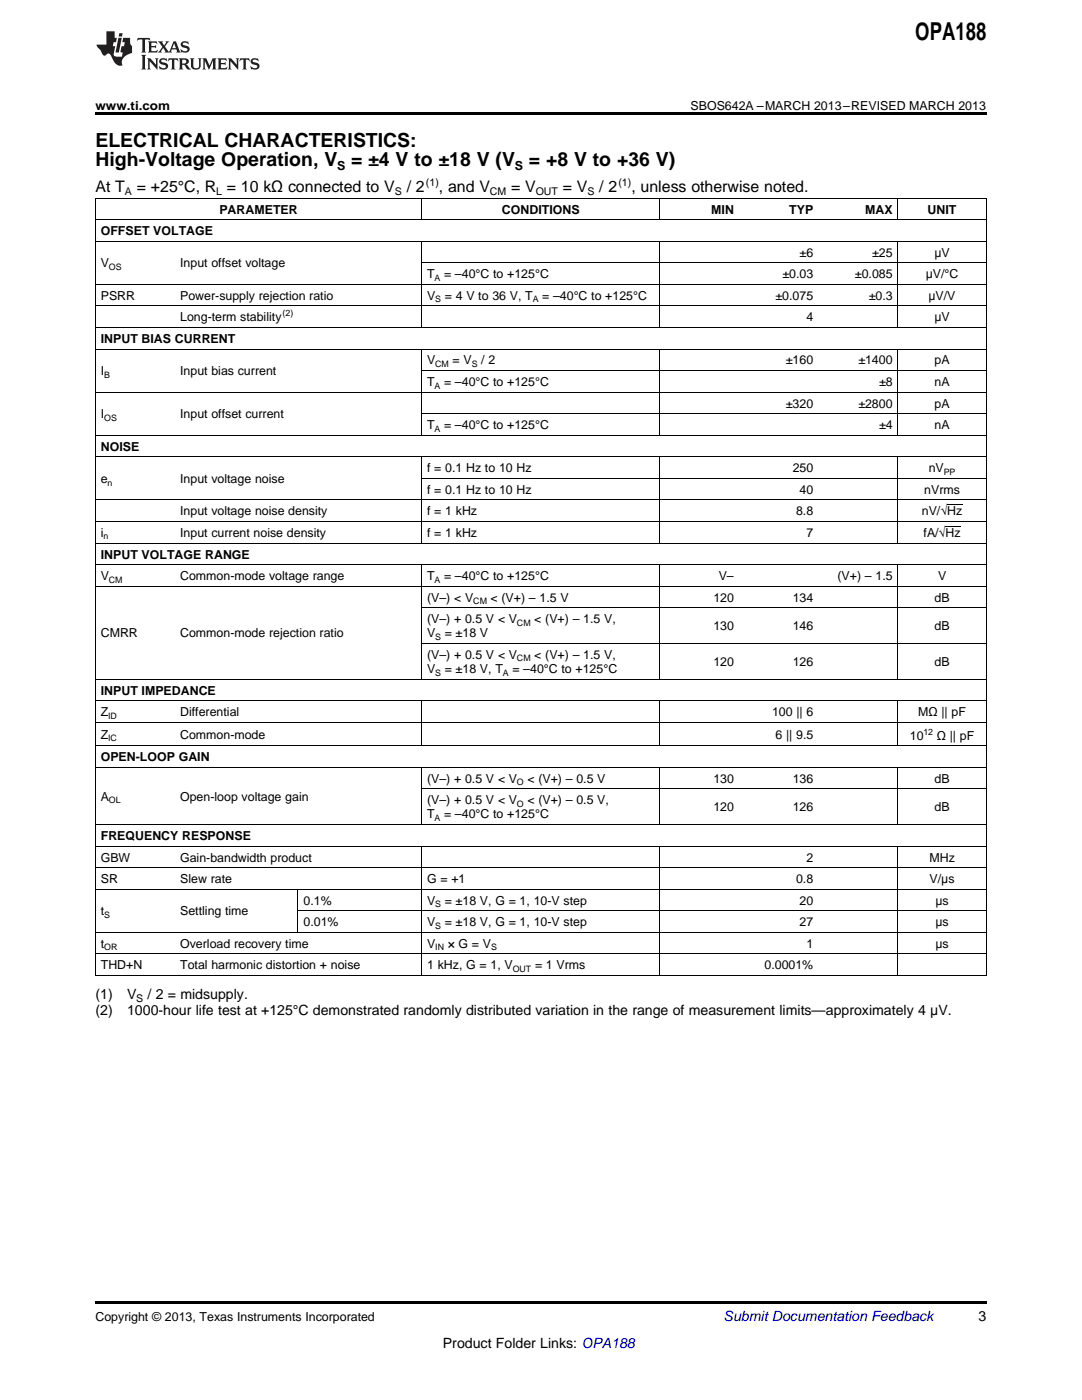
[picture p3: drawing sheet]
<svg xmlns="http://www.w3.org/2000/svg" width="216mm" height="279mm" viewBox="0 0 216 279" stroke-linecap="round" stroke-linejoin="round" font-family="sans-serif">
<defs><g id="words">
<text font-size="4.9" x="182.6" y="7.9">OPA188</text>
<g font-size="3.9">
<text x="19" y="29.3">ELECTRICAL CHARACTERISTICS:</text>
<text x="19" y="33.2">High-Voltage Operation, V</text>
<text x="70.1" y="33.2">= ±4 V to ±18 V (V</text>
<text x="105.5" y="33.2">= +8 V to +36 V)</text>
</g>
<g font-size="3.2">
<text x="19" y="38.3">At T</text>
<text x="27.3" y="38.3">= +25°C, R = 10 kΩ connected to V</text>
<text x="81.1" y="38.3">/ 2</text>
<text x="87.6" y="38.3">, and V</text>
<text x="102" y="38.3">= V</text>
<text x="112.3" y="38.3">= V</text>
<text x="119.6" y="38.3">/ 2</text>
<text x="126" y="38.3">, unless otherwise noted.</text>
</g>
<g font-size="2.8">
<text x="19" y="199.3">(1)</text>
<text x="19" y="202.5">(2)</text>
<text x="25.4" y="199.3">V</text>
<text x="25.4" y="202.5">1000-hour life test at +125°C demonstrated randomly distributed variation in the range of measurement limits—approximately 4 μV.</text>
<text x="29.5" y="199.3">/ 2 = midsupply.</text>
<text x="195.3" y="263.6">3</text>
<text x="88.4" y="269">Product Folder Links: OPA188</text>
</g>
<text font-size="2.8" fill="#0000c8" x="144.4" y="263.6">Submit Documentation Feedback</text>
<g font-size="2.5">
<text x="19" y="21.9">www.ti.com</text>
<text x="137.8" y="21.9">SBOS642A –MARCH 2013–REVISED MARCH 2013</text>
<text x="67.3" y="33.9">S</text>
<text x="102.7" y="33.9">S</text>
<text x="20.1" y="46.9">OFFSET VOLTAGE</text>
<text x="43.8" y="42.6">PARAMETER</text>
<text x="100.2" y="42.6">CONDITIONS</text>
<text x="141.9" y="42.6">MIN</text>
<text x="157.5" y="42.6">TYP</text>
<text x="172.6" y="42.6">MAX</text>
<text x="185.1" y="42.6">UNIT</text>
<text x="20.1" y="53.4">V</text>
<text x="35.9" y="53.4">Input offset voltage</text>
<text x="159.6" y="51.2">±6</text>
<text x="174" y="51.2">±25</text>
<text x="186.4" y="51.2">μV</text>
<text x="20.1" y="59.8">PSRR</text>
<text x="35.9" y="59.8">Power-supply rejection ratio</text>
<text x="85.2" y="55.5">T</text>
<text x="85.2" y="59.8">V</text>
<text x="88.6" y="55.5">= –40°C to +125°C</text>
<text x="88.8" y="59.8">= 4 V to 36 V, T</text>
<text x="108.2" y="59.8">= –40°C to +125°C</text>
<text x="154.8" y="59.8">±0.075</text>
<text x="156.1" y="55.5">±0.03</text>
<text x="170.6" y="55.5">±0.085</text>
<text x="173.4" y="59.8">±0.3</text>
<text x="184.7" y="55.5">μV/°C</text>
<text x="185.3" y="59.8">μV/V</text>
<text x="35.9" y="64.1">Long-term stability</text>
<text x="160.9" y="64.1">4</text>
<text x="186.4" y="64.1">μV</text>
<text x="20.1" y="68.4">INPUT BIAS CURRENT</text>
<text x="20.1" y="74.9">I</text>
<text x="35.9" y="74.9">Input bias current</text>
<text x="85.2" y="72.7">V</text>
<text x="85.2" y="77">T</text>
<text x="88.6" y="77">= –40°C to +125°C</text>
<text x="90.3" y="72.7">= V</text>
<text x="96" y="72.7">/ 2</text>
<text x="156.8" y="72.7">±160</text>
<text x="171.3" y="72.7">±1400</text>
<text x="175.4" y="77">±8</text>
<text x="186.5" y="72.7">pA</text>
<text x="186.5" y="77">nA</text>
<text x="20.1" y="83.5">I</text>
<text x="35.9" y="83.5">Input offset current</text>
<text x="156.8" y="81.4">±320</text>
<text x="171.3" y="81.4">±2800</text>
<text x="186.5" y="81.4">pA</text>
<text x="20.1" y="90">NOISE</text>
<text x="85.2" y="85.7">T</text>
<text x="88.6" y="85.7">= –40°C to +125°C</text>
<text x="175.4" y="85.7">±4</text>
<text x="186.5" y="85.7">nA</text>
<text x="85.2" y="94.3">f = 0.1 Hz to 10 Hz</text>
<text x="158.2" y="94.3">250</text>
<text x="185.3" y="94.3">nV</text>
<text x="20.1" y="96.4">e</text>
<text x="35.9" y="96.4">Input voltage noise</text>
<text x="85.2" y="98.6">f = 0.1 Hz to 10 Hz</text>
<text x="159.6" y="98.6">40</text>
<text x="184.4" y="98.6">nVrms</text>
<text x="20.1" y="107.2">i</text>
<text x="35.9" y="102.9">Input voltage noise density</text>
<text x="35.9" y="107.2">Input current noise density</text>
<text x="85.2" y="102.9">f = 1 kHz</text>
<text x="85.2" y="107.2">f = 1 kHz</text>
<text x="158.9" y="102.9">8.8</text>
<text x="160.9" y="107.2">7</text>
<text x="183.9" y="102.9">nV/√Hz</text>
<text x="184.3" y="107.2">fA/√Hz</text>
<text x="20.1" y="111.5">INPUT VOLTAGE RANGE</text>
<text x="20.1" y="115.8">V</text>
<text x="35.9" y="115.8">Common-mode voltage range</text>
<text x="85.2" y="115.8">T</text>
<text x="88.6" y="115.8">= –40°C to +125°C</text>
<text x="143.4" y="115.8">V–</text>
<text x="167.1" y="115.8">(V+) – 1.5</text>
<text x="187.2" y="115.8">V</text>
<text x="85.2" y="120.1">(V–) &lt; V</text>
<text x="85.2" y="124.4">(V–) + 0.5 V &lt; V</text>
<text x="97.9" y="120.1">&lt; (V+) – 1.5 V</text>
<text x="106.6" y="124.4">&lt; (V+) – 1.5 V,</text>
<text x="142.3" y="120.1">120</text>
<text x="142.3" y="125.8">130</text>
<text x="158.2" y="120.1">134</text>
<text x="158.2" y="125.8">146</text>
<text x="186.5" y="120.1">dB</text>
<text x="186.5" y="125.8">dB</text>
<text x="20.1" y="127.2">CMRR</text>
<text x="35.9" y="127.2">Common-mode rejection ratio</text>
<text x="85.2" y="127.2">V</text>
<text x="85.2" y="131.5">(V–) + 0.5 V &lt; V</text>
<text x="88.8" y="127.2">= ±18 V</text>
<text x="106.6" y="131.5">&lt; (V+) – 1.5 V,</text>
<text x="85.2" y="134.3">V</text>
<text x="88.8" y="134.3">= ±18 V, T</text>
<text x="102.2" y="134.3">= –40°C to +125°C</text>
<text x="142.3" y="132.9">120</text>
<text x="158.2" y="132.9">126</text>
<text x="186.5" y="132.9">dB</text>
<text x="20.1" y="138.6">INPUT IMPEDANCE</text>
<text x="20.1" y="142.9">Z</text>
<text x="35.9" y="142.9">Differential</text>
<text x="154.1" y="142.9">100 || 6</text>
<text x="183.2" y="142.9">MΩ || pF</text>
<text x="20.1" y="147.4">Z</text>
<text x="35.9" y="147.4">Common-mode</text>
<text x="154.7" y="147.4">6 || 9.5</text>
<text x="181.5" y="147.6">10</text>
<text x="186.9" y="147.6">Ω || pF</text>
<text x="20.1" y="151.9">OPEN-LOOP GAIN</text>
<text x="20.1" y="159.8">A</text>
<text x="35.9" y="159.8">Open-loop voltage gain</text>
<text x="85.2" y="156.2">(V–) + 0.5 V &lt; V</text>
<text x="85.2" y="160.5">(V–) + 0.5 V &lt; V</text>
<text x="105.2" y="156.2">&lt; (V+) – 0.5 V</text>
<text x="105.2" y="160.5">&lt; (V+) – 0.5 V,</text>
<text x="142.3" y="156.2">130</text>
<text x="142.3" y="161.9">120</text>
<text x="158.2" y="156.2">136</text>
<text x="158.2" y="161.9">126</text>
<text x="186.5" y="156.2">dB</text>
<text x="186.5" y="161.9">dB</text>
<text x="20.1" y="167.6">FREQUENCY RESPONSE</text>
<text x="85.2" y="163.3">T</text>
<text x="88.6" y="163.3">= –40°C to +125°C</text>
<text x="20.1" y="171.9">GBW</text>
<text x="35.9" y="171.9">Gain-bandwidth product</text>
<text x="160.9" y="171.9">2</text>
<text x="185.5" y="171.9">MHz</text>
<text x="20.1" y="176.2">SR</text>
<text x="35.9" y="176.2">Slew rate</text>
<text x="85.2" y="176.2">G = +1</text>
<text x="158.9" y="176.2">0.8</text>
<text x="185.5" y="176.2">V/μs</text>
<text x="20.1" y="182.7">t</text>
<text x="35.9" y="182.7">Settling time</text>
<text x="60.6" y="180.6">0.1%</text>
<text x="60.6" y="184.9">0.01%</text>
<text x="85.2" y="180.6">V</text>
<text x="85.2" y="184.9">V</text>
<text x="88.8" y="180.6">= ±18 V, G = 1, 10-V step</text>
<text x="88.8" y="184.9">= ±18 V, G = 1, 10-V step</text>
<text x="159.6" y="180.6">20</text>
<text x="159.6" y="184.9">27</text>
<text x="186.7" y="180.6">μs</text>
<text x="186.7" y="184.9">μs</text>
<text x="20.1" y="189.2">t</text>
<text x="35.9" y="189.2">Overload recovery time</text>
<text x="85.2" y="189.2">V</text>
<text x="89.4" y="189.2">× G = V</text>
<text x="160.9" y="189.2">1</text>
<text x="186.7" y="189.2">μs</text>
<text x="20.1" y="193.5">THD+N</text>
<text x="35.9" y="193.5">Total harmonic distortion + noise</text>
<text x="85.2" y="193.5">1 kHz, G = 1, V</text>
<text x="106.8" y="193.5">= 1 Vrms</text>
<text x="152.5" y="193.5">0.0001%</text>
<text x="19" y="263.6">Copyright © 2013, Texas Instruments Incorporated</text>
</g>
<g font-size="2.1">
<text x="24.9" y="38.9">A</text>
<text x="43.1" y="38.9">L</text>
<text x="78.8" y="38.9">S</text>
<text x="85" y="37">(1)</text>
<text x="97.8" y="38.9">CM</text>
<text x="106.9" y="38.9">OUT</text>
<text x="117.2" y="38.9">S</text>
<text x="123.4" y="37">(1)</text>
<text x="27.2" y="199.9">S</text>
</g>
<g font-size="1.8">
<text x="21.7" y="53.9">OS</text>
<text x="86.7" y="56">A</text>
<text x="56.4" y="63.1">(2)</text>
<text x="86.9" y="60.3">S</text>
<text x="106.3" y="60.3">A</text>
<text x="20.8" y="75.4">B</text>
<text x="86.7" y="77.5">A</text>
<text x="86.9" y="73.2">CM</text>
<text x="94.1" y="73.2">S</text>
<text x="20.8" y="84">OS</text>
<text x="86.7" y="86.1">A</text>
<text x="188.3" y="94.8">PP</text>
<text x="21.4" y="96.9">n</text>
<text x="20.6" y="107.7">n</text>
<text x="21.7" y="116.3">CM</text>
<text x="86.7" y="116.3">A</text>
<text x="94.4" y="120.6">CM</text>
<text x="103.2" y="124.9">CM</text>
<text x="86.9" y="127.7">S</text>
<text x="86.9" y="134.8">S</text>
<text x="100.3" y="134.8">A</text>
<text x="103.2" y="132">CM</text>
<text x="21.6" y="143.4">ID</text>
<text x="21.6" y="147.9">IC</text>
<text x="184.3" y="146.6">12</text>
<text x="21.7" y="160.3">OL</text>
<text x="103.2" y="156.7">O</text>
<text x="103.2" y="161">O</text>
<text x="86.7" y="163.8">A</text>
<text x="20.8" y="183.2">S</text>
<text x="86.9" y="181">S</text>
<text x="86.9" y="185.3">S</text>
<text x="20.8" y="189.7">OR</text>
<text x="86.9" y="189.7">IN</text>
<text x="98" y="189.7">S</text>
<text x="102.3" y="194">OUT</text>
</g>
</g></defs>
<path d="M19 22.5h177.8v.5h-177.8zM19 259.7h177.8v.5h-177.8z" fill="#000"/>
<g fill="none" stroke="#000" stroke-width=".2">
<path d="M19 39.5h177.8M19.1 39.6v155.1M84.1 39.6v4.3M131.6 39.6v4.3M179.2 39.6v4.3M196.8 39.6v155.1M19 56.7h177.8M19 48.1h177.8M19 43.8h177.8M84.1 48.2v17.2M84.2 52.4h112.6M131.6 48.2v17.2"/>
<path d="M179.2 48.2v17.2M19 78.3h177.8M19 69.7h177.8M19 65.4h177.8M19 61h177.8M84.1 69.7v17.2M84.2 74h112.6M131.6 69.7v17.2M179.2 69.7v17.2M19 99.8h177.8M19 91.2h177.8M19 86.9h177.8"/>
<path d="M84.1 91.2v17.2M84.2 95.5h112.6M84.2 82.6h112.6M131.6 91.2v17.2M179.2 91.2v17.2M19 117h177.8M19 112.7h177.8M19 108.4h177.8M19 104.1h177.8M84.1 112.7v22.9M131.6 112.7v22.9M179.2 112.7v22.9"/>
<path d="M19 139.9h177.8M19 135.6h177.8M84.1 139.9v9M84.2 128.4h112.6M84.2 121.3h112.6M131.6 139.9v9M179.2 139.9v9M19 153.1h177.8M19 148.8h177.8M19 144.2h177.8M84.1 153.2v11.4M84.2 157.4h112.6"/>
<path d="M131.6 153.2v11.4M179.2 153.2v11.4M19 177.5h177.8M19 173.2h177.8M19 168.9h177.8M19 164.6h177.8M59.5 177.5v8.6M84.1 168.9v25.8M131.6 168.9v25.8M179.2 168.9v25.8M19 194.7h177.8M19 190.4h177.8"/>
<path d="M19 186.1h177.8M59.5 181.8h137.3"/>
</g>
<g fill="#231f20">
<path d="M27.5 7.6l-.1 .5 .4-.2h.6v.1v2.1l-.2 .4h1l-.3-.4v-2.1l.1-.1h.5l.5 .2-.2-.5zM29.5 8.3l.2 .3v1.5l-.2 .4h1.8l.2-.6a1.04 1.04 0 0 1-1.3 .2v-.7h.6l.3 .2v-.6l-.3 .2h-.6v-.6l.8-.1 .4 .3-.2-.5zM31.5 8.3l.9 1.1-.9 1.1h.8l-.2-.2 .5-.7 .4 .7-.2 .2h1.5l-.1-.2 .1-.4h.9l.1 .4-.2 .2h1l-.3-.3-.7-1.9h-.5l-.9 2-.8-1 .9-1h-.8l.1 .3-.3 .5-.4-.6 .2-.2zM34.7 8.6l.4 1h-.7zM36.3 8.4a.63 .63 0 0 0-.2 .7 .63 .63 0 0 0 .6 .4l.6 .2 .1 .2a.75 .75 0 0 1-.7 .4 .75 .75 0 0 1-.6-.5l.1 .7 .1-.1a1.11 1.11 0 0 0 1.5-.6 1.13 1.13 0 0 0-1.2-.8l-.1-.4a1.04 1.04 0 0 1 1.2 .2l-.2-.5-.1 .1-.5-.2zM28.2 10.9l.2 .4v2.2l-.2 .4h1l-.3-.4v-2.2l.3-.4zM29.3 11.6l.3 .4v1.5l-.3 .4h.8l-.2-.4v-1.3l1.5 1.7v-1.9l.2-.4h-.7l.2 .4v.9l-1.1-1.3zM32 11.8a.62 .62 0 0 0-.2 .7 .62 .62 0 0 0 .6 .4l.6 .1 .1 .3a.76 .76 0 0 1-.7 .3 .76 .76 0 0 1-.6-.4l.1 .7 .1-.1a1.11 1.11 0 0 0 1.5-.6 1.13 1.13 0 0 0-1.2-.8l-.1-.4a1.04 1.04 0 0 1 1.2 .2l-.2-.6-.1 .1-.5-.1zM33.7 11.6l-.2 .6a.61 .61 0 0 1 .8-.3v1.6l-.2 .4h.9l-.2-.4v-1.6a.63 .63 0 0 1 .8 .3l-.2-.6zM35.6 11.6l.3 .4v1.5l-.3 .4h1l-.2-.2v-.8l.5 .2a.76 .76 0 0 0 1.2 .7l-1-1a.58 .58 0 0 0 .6-.5 .58 .58 0 0 0-.5-.6zM36.4 11.9h.1a.45 .45 0 0 1 .5 .1 .45 .45 0 0 1 .1 .5l-.7 .2zM37.9 11.6l.2 .2a2.17 2.17 0 0 0 .3 1.9 .99 .99 0 0 0 1.6-.6v-1.1l.2-.4h-.7l.2 .2a1.92 1.92 0 0 1-.2 1.8 .6 .6 0 0 1-.9-.5v-1.1l.2-.4zM40.4 11.6l.2 .4v1.5l-.2 .4h.7l-.2-.4v-1.4l.8 1.8 .8-1.8v1.4l-.2 .4h.9l-.2-.4v-1.5l.2-.4h-.8l-.6 1.5-.6-1.5zM43.4 11.6l.2 .4v1.5l-.2 .4h1.8l.2-.6a1.04 1.04 0 0 1-1.3 .1v-.6h.5l.4 .2v-.6l-.4 .2h-.5v-.7h.8l.3 .3-.1-.6zM45.5 11.6l.2 .4v1.5l-.2 .4h.7l-.2-.4v-1.3l1.5 1.7v-1.9l.2-.4h-.7l.2 .4v.9l-1.1-1.3zM47.9 11.6l-.1 .6a.61 .61 0 0 1 .8-.3v1.6l-.3 .4h1l-.3-.4 .1-1.6a.63 .63 0 0 1 .7 .3l-.1-.6zM50.2 11.8a.62 .62 0 0 0-.2 .7 .62 .62 0 0 0 .6 .4l.6 .1 .2 .3a.76 .76 0 0 1-.8 .3 .76 .76 0 0 1-.6-.4l.1 .7 .2-.1a1.11 1.11 0 0 0 1.5-.6 1.13 1.13 0 0 0-1.3-.8l-.1-.4a1.04 1.04 0 0 1 1.2 .2l-.1-.6-.2 .1-.5-.1z"/>
<path d="M21.2 6.3v2.6h-1.9l.1 .4 .7 .9a.91 .91 0 0 0 1 .8 .56 .56 0 0 1 .5-.3 .56 .56 0 0 1 .5 .3l.4 .8a1.53 1.53 0 0 0 1.9 1.2 1.54 1.54 0 0 1 1-2.1l.9-.3v-1.4a1.52 1.52 0 0 1-.3-1.6h-1.4l-.2 .8h.5l-.2 .8h-.4l-.2 1v.2l.4 .1-.2 .8a1.93 1.93 0 0 1-1.6-.3l.3-1.8h-.5l.2-.8h.4l.2-.8h-.4v-1.3zM23.6 7.6l-.6 2.9h.7l.6-2.9zM23.8 6.6l-.1 .7h.6l.2-.7z"/>
</g>
<path d="M188.7 105h3M189 100.7h3" fill="none" stroke="#000" stroke-width=".2"/>
<use href="#words"/>
</svg>
